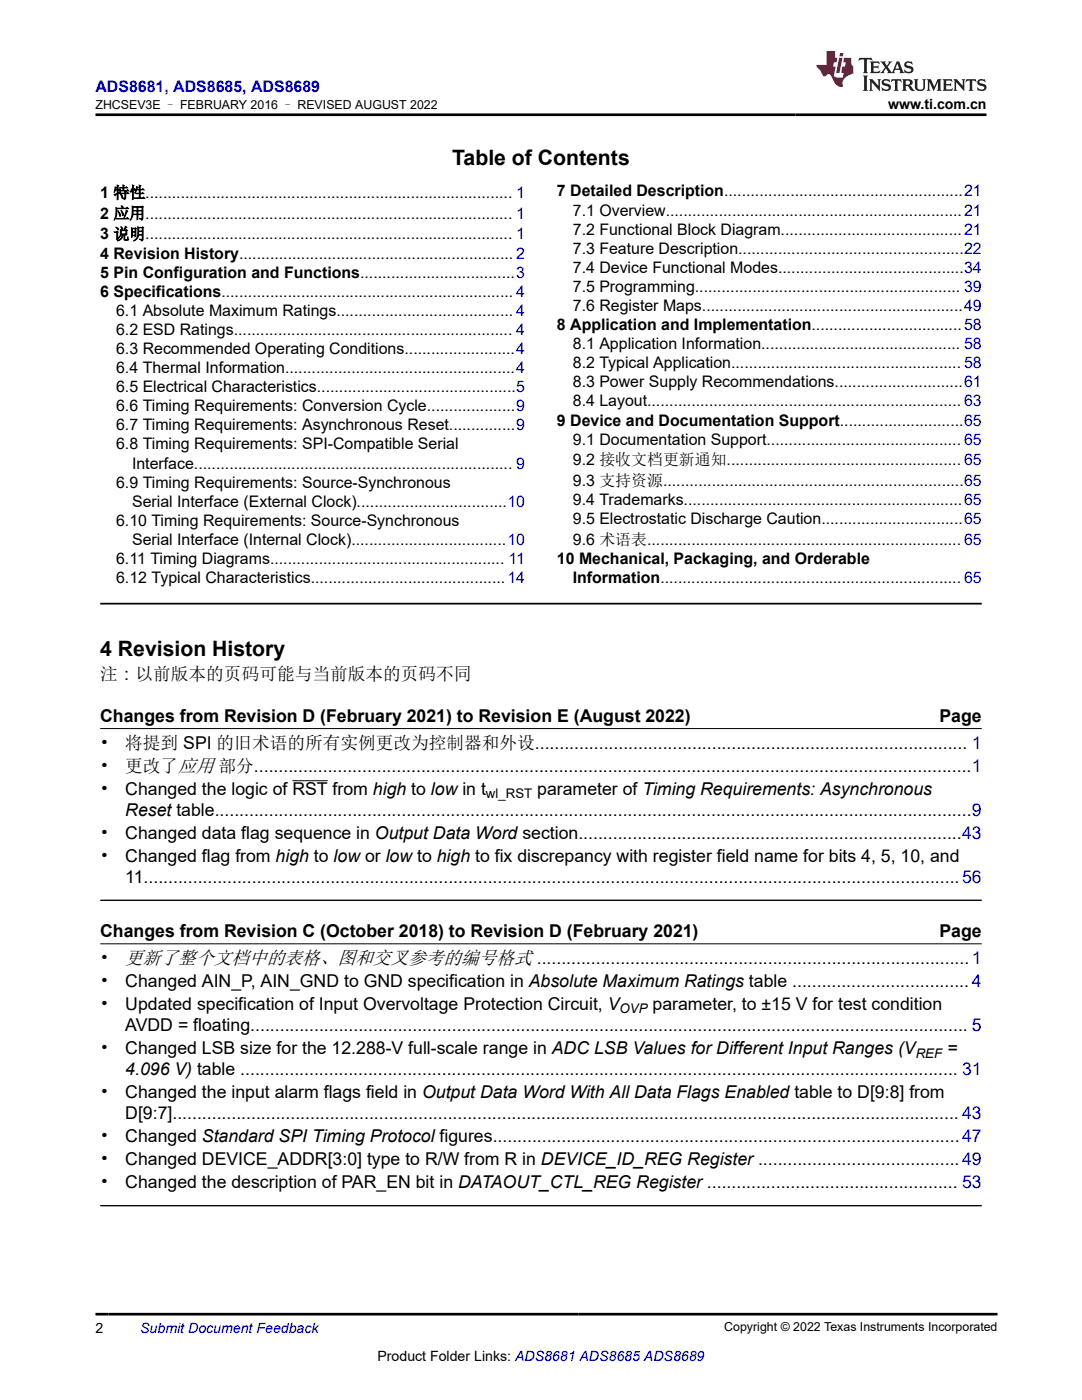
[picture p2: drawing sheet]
<svg xmlns="http://www.w3.org/2000/svg" width="216mm" height="279mm" viewBox="0 0 216 279" stroke-linecap="round" stroke-linejoin="round" font-family="sans-serif">
<defs><g id="words">
<g font-size="4.2">
<text x="90.2" y="32.9">Table of Contents</text>
<text x="20" y="130.9">4 Revision History</text>
</g>
<text font-size="3.7" x="25" y="192.4">更新了整个文档中的表格、图和交叉参考的编号格式 ........................................................................................1</text>
<g font-size="3.5">
<text x="20" y="135.6">注：以前版本的页码可能与当前版本的页码不同</text>
<text x="20" y="144.1">Changes from Revision D (February 2021) to Revision E (August 2022)</text>
<text x="20" y="149.4">•</text>
<text x="25" y="149.4">将提到 SPI 的旧术语的所有实例更改为控制器和外设........................................................................................ 1</text>
<text x="187.5" y="144.1">Page</text>
<text x="20" y="154">•</text>
<text x="25" y="154">更改了应用 部分..................................................................................................................................................1</text>
<text x="20" y="158.6">•</text>
<text x="25" y="158.6">Changed the logic of RST from high to low in t</text>
<text x="107.2" y="158.6">parameter of Timing Requirements: Asynchronous</text>
<text x="20" y="167.4">•</text>
<text x="25" y="162.8">Reset table..........................................................................................................................................................9</text>
<text x="25" y="167.4">Changed data flag sequence in Output Data Word section..............................................................................43</text>
<text x="20" y="172">•</text>
<text x="25" y="172">Changed flag from high to low or low to high to fix discrepancy with register field name for bits 4, 5, 10, and</text>
<text x="25" y="176.2">11......................................................................................................................................................................56</text>
<text x="20" y="187.1">Changes from Revision C (October 2018) to Revision D (February 2021)</text>
<text x="187.5" y="187.1">Page</text>
<text x="20" y="192.4">•</text>
<text x="20" y="196.9">•</text>
<text x="25" y="196.9">Changed AIN_P, AIN_GND to GND specification in Absolute Maximum Ratings table ....................................4</text>
<text x="20" y="201.5">•</text>
<text x="25" y="201.5">Updated specification of Input Overvoltage Protection Circuit, V</text>
<text x="130.2" y="201.5">parameter, to ±15 V for test condition</text>
<text x="25" y="205.8">AVDD = floating.................................................................................................................................................. 5</text>
<text x="20" y="210.4">•</text>
<text x="25" y="210.4">Changed LSB size for the 12.288-V full-scale range in ADC LSB Values for Different Input Ranges (V</text>
<text x="25" y="214.6">4.096 V) table .................................................................................................................................................. 31</text>
<text x="189" y="210.4">=</text>
<text x="20" y="219.2">•</text>
<text x="25" y="219.2">Changed the input alarm flags field in Output Data Word With All Data Flags Enabled table to D[9:8] from</text>
<text x="20" y="228">•</text>
<text x="25" y="228">Changed Standard SPI Timing Protocol figures...............................................................................................47</text>
<text x="25" y="223.4">D[9:7]................................................................................................................................................................ 43</text>
<text x="20" y="232.6">•</text>
<text x="25" y="232.6">Changed DEVICE_ADDR[3:0] type to R/W from R in DEVICE_ID_REG Register .........................................49</text>
<text x="20" y="237.2">•</text>
<text x="25" y="237.2">Changed the description of PAR_EN bit in DATAOUT_CTL_REG Register ................................................... 53</text>
</g>
<text font-size="3.2" fill="#00f" x="19" y="18.3">ADS8681, ADS8685, ADS8689</text>
<g font-size="3.2">
<text x="20" y="39.5">1 特性................................................................................... 1</text>
<text x="111.1" y="39.2">7 Detailed Description......................................................21</text>
<text x="20" y="43.7">2 应用................................................................................... 1</text>
<text x="20" y="47.8">3 说明................................................................................... 1</text>
<text x="114.3" y="43">7.1 Overview...................................................................21</text>
<text x="114.3" y="46.8">7.2 Functional Block Diagram.........................................21</text>
<text x="20" y="51.6">4 Revision History.............................................................. 2</text>
<text x="114.3" y="50.6">7.3 Feature Description...................................................22</text>
<text x="20" y="55.4">5 Pin Configuration and Functions...................................3</text>
<text x="20" y="59.2">6 Specifications.................................................................. 4</text>
<text x="114.3" y="54.4">7.4 Device Functional Modes..........................................34</text>
<text x="114.3" y="58.3">7.5 Programming............................................................ 39</text>
<text x="23.2" y="63">6.1 Absolute Maximum Ratings........................................ 4</text>
<text x="111.1" y="65.9">8 Application and Implementation..................................58</text>
<text x="114.3" y="62.1">7.6 Register Maps...........................................................49</text>
<text x="23.2" y="66.8">6.2 ESD Ratings............................................................... 4</text>
<text x="23.2" y="70.6">6.3 Recommended Operating Conditions.........................4</text>
<text x="114.3" y="69.7">8.1 Application Information............................................. 58</text>
<text x="23.2" y="74.5">6.4 Thermal Information....................................................4</text>
<text x="114.3" y="73.5">8.2 Typical Application.................................................... 58</text>
<text x="114.3" y="77.3">8.3 Power Supply Recommendations.............................61</text>
<text x="23.2" y="78.3">6.5 Electrical Characteristics.............................................5</text>
<text x="23.2" y="82.1">6.6 Timing Requirements: Conversion Cycle....................9</text>
<text x="114.3" y="81.1">8.4 Layout....................................................................... 63</text>
<text x="23.2" y="85.9">6.7 Timing Requirements: Asynchronous Reset...............9</text>
<text x="23.2" y="89.7">6.8 Timing Requirements: SPI-Compatible Serial</text>
<text x="111.1" y="84.9">9 Device and Documentation Support............................65</text>
<text x="114.3" y="88.7">9.1 Documentation Support............................................ 65</text>
<text x="26.4" y="93.5">Interface........................................................................ 9</text>
<text x="114.3" y="92.9">9.2 接收文档更新通知..................................................... 65</text>
<text x="23.2" y="97.3">6.9 Timing Requirements: Source-Synchronous</text>
<text x="26.4" y="101.1">Serial Interface (External Clock)..................................10</text>
<text x="114.3" y="97">9.3 支持资源....................................................................65</text>
<text x="114.3" y="100.8">9.4 Trademarks...............................................................65</text>
<text x="23.2" y="104.9">6.10 Timing Requirements: Source-Synchronous</text>
<text x="114.3" y="104.6">9.5 Electrostatic Discharge Caution................................65</text>
<text x="23.2" y="112.6">6.11 Timing Diagrams..................................................... 11</text>
<text x="26.4" y="108.7">Serial Interface (Internal Clock)...................................10</text>
<text x="111.1" y="112.6">10 Mechanical, Packaging, and Orderable</text>
<text x="114.3" y="108.7">9.6 术语表....................................................................... 65</text>
<text x="23.2" y="116.4">6.12 Typical Characteristics............................................14</text>
<text x="114.3" y="116.4">Information.................................................................... 65</text>
</g>
<g font-size="2.8">
<text x="177.2" y="21.7">www.ti.com.cn</text>
<text x="19" y="266">2</text>
<text x="75.3" y="271.7">Product Folder Links: ADS8681 ADS8685 ADS8689</text>
</g>
<text font-size="2.8" fill="#00f" x="28" y="266">Submit Document Feedback</text>
<g font-size="2.6">
<text x="97" y="159.3">wl_RST</text>
<text x="123.6" y="202.2">OVP</text>
<text x="182.7" y="211.1">REF</text>
</g>
<g font-size="2.5">
<text x="19" y="21.8">ZHCSEV3E – FEBRUARY 2016 – REVISED AUGUST 2022</text>
<text x="144.5" y="265.7">Copyright © 2022 Texas Instruments Incorporated</text>
</g>
</g></defs>
<path d="M20 120.5h175.9" fill="none" stroke="#000" stroke-width=".35"/>
<path d="M20 145.4h175.9M58.3 155.8h7.1M20 188.4h175.9" fill="none" stroke="#000" stroke-width=".2"/>
<path d="M20 179.7h175.9M20 240.6h175.9" fill="none" stroke="#000" stroke-width=".26"/>
<path d="M171.5 11.6l-.2 .5 .5-.2h.6v.1v2.2l-.2 .4h1l-.2-.4v-2.2v-.1h.5l.5 .2-.1-.5zM173.6 12.3l.2 .4v1.5l-.2 .4h1.9l.1-.6a1.08 1.08 0 0 1-1.3 .2v-.7h.6l.4 .2v-.7l-.4 .2h-.6v-.5l.2-.2a1 1 0 0 1 1 .3l-.1-.5zM175.7 12.3l.9 1.1-1 1.2h.9l-.2-.2 .5-.8 .4 .8-.2 .2h1.6l-.2-.2 .2-.5h.9l.1 .5-.1 .2h.9l-.2-.3-.8-2h-.5l-.9 2.2-.9-1.1 .9-1.1h-.8l.2 .2-.4 .6-.4-.6 .2-.2zM179 12.7l.4 1h-.7zM180.7 12.4a.65 .65 0 0 0-.2 .7 .65 .65 0 0 0 .6 .5l.6 .1 .1 .3a.79 .79 0 0 1-.7 .4 .79 .79 0 0 1-.7-.5l.1 .7 .2-.1a.93 .93 0 0 0 1.1 .1 .93 .93 0 0 0 .4-1 1.46 1.46 0 0 0-1.2-.6l-.1-.3a1.09 1.09 0 0 1 1.2 .2l-.2-.6-.1 .1-.5-.2zM172.2 15.1l.2 .4v2.2l-.2 .4h1l-.2-.4v-2.2l.2-.4zM173.4 15.8l.2 .4v1.5l-.2 .4h.8l-.3-.4 .1-1.3 1.6 1.8v-2l.2-.4h-.7l.1 .2 .1 1.1-1.2-1.3zM176.2 15.9a.65 .65 0 0 0-.2 .8 .65 .65 0 0 0 .6 .4l.6 .2 .1 .2a.79 .79 0 0 1-.7 .4 .79 .79 0 0 1-.7-.5l.1 .7 .2-.1a.93 .93 0 0 0 1.1 .1 .93 .93 0 0 0 .4-.9 1.46 1.46 0 0 0-1.2-.6l-.1-.4a1.09 1.09 0 0 1 1.2 .2l-.1-.6-.2 .1-.5-.1zM177.9 15.8l-.1 .6a.63 .63 0 0 1 .8-.3v1.6l-.3 .4h1l-.2-.4v-1.6a.66 .66 0 0 1 .8 .3l-.1-.6zM180 15.8l.2 .4v1.5l-.2 .4h1l-.2-.2-.1-.7h.5l.1 .2a.79 .79 0 0 0 1.2 .6l-1-.9a.61 .61 0 0 0 .6-.6 .61 .61 0 0 0-.5-.7zM180.8 16.1h.1a.47 .47 0 0 1 .5 .1 .47 .47 0 0 1 .1 .5l-.1 .1-.7 .1zM182.3 15.8l.2 .2a2.27 2.27 0 0 0 .4 2 1.04 1.04 0 0 0 1.7-.7v-1.3l.2-.2h-.8l.2 .4v1.1a.6 .6 0 0 1-.6 .6 .6 .6 0 0 1-.6-.6v-1.1l.3-.4zM184.9 15.8l.2 .4v1.5l-.2 .4h.8l-.3-.4v-1.4l.9 1.9 .9-1.9v1.4l-.3 .4h1l-.2-.4v-1.5l.2-.4h-.8l-.7 1.5-.6-1.5zM188.1 15.8l.2 .4v1.5l-.2 .4h1.9l.1-.6a1.09 1.09 0 0 1-1.3 .2v-.7h.6l.4 .2v-.6l-.4 .2h-.6v-.6l.2-.1a1.01 1.01 0 0 1 1 .3l-.1-.6zM190.2 15.8l.3 .4v1.5l-.3 .4h.8l-.2-.4v-1.3l1.6 1.8v-2l.2-.4h-.7l.2 .2v1.1l-1.2-1.3zM192.8 15.8l-.1 .6a.63 .63 0 0 1 .8-.3v1.6l-.3 .4h1l-.2-.4v-1.6a.66 .66 0 0 1 .8 .3l-.1-.6zM195.2 15.9a.65 .65 0 0 0-.2 .8 .65 .65 0 0 0 .6 .4l.6 .2 .2 .2a.79 .79 0 0 1-.7 .4 .79 .79 0 0 1-.7-.5l.1 .7 .2-.1a.93 .93 0 0 0 1 .1 .93 .93 0 0 0 .5-.9 1.46 1.46 0 0 0-1.3-.6v-.4a1.09 1.09 0 0 1 1.2 .2l-.2-.6-.2 .1-.5-.1z" fill="#231f20"/>
<path d="M164.9 10.2v2.8h-2l.1 .3 .8 1a.95 .95 0 0 0 1 .9 .59 .59 0 0 1 .5-.4 .59 .59 0 0 1 .5 .4l.4 .7a1.59 1.59 0 0 0 2.1 1.4 1.61 1.61 0 0 1 1-2.3l1-.3-.1-1.5a1.59 1.59 0 0 1-.3-1.7h-1.5l-.2 .9h.6l-.2 .9h-.5l-.2 1v.2l.4 .1-.1 .9h-.7a.73 .73 0 0 1-1-.7l.3-1.5h-.5l.1-.9h.5l.2-.9h-.5v-1.3zM167.4 11.5l-.6 3.1h.7l.6-3.1zM167.6 10.6l-.1 .6h.7l.1-.6z" fill="#ed1c24"/>
<path d="M19 22.9h177.8M19 262.3h180" fill="none" stroke="#000" stroke-width=".53"/>
<use href="#words"/>
</svg>
